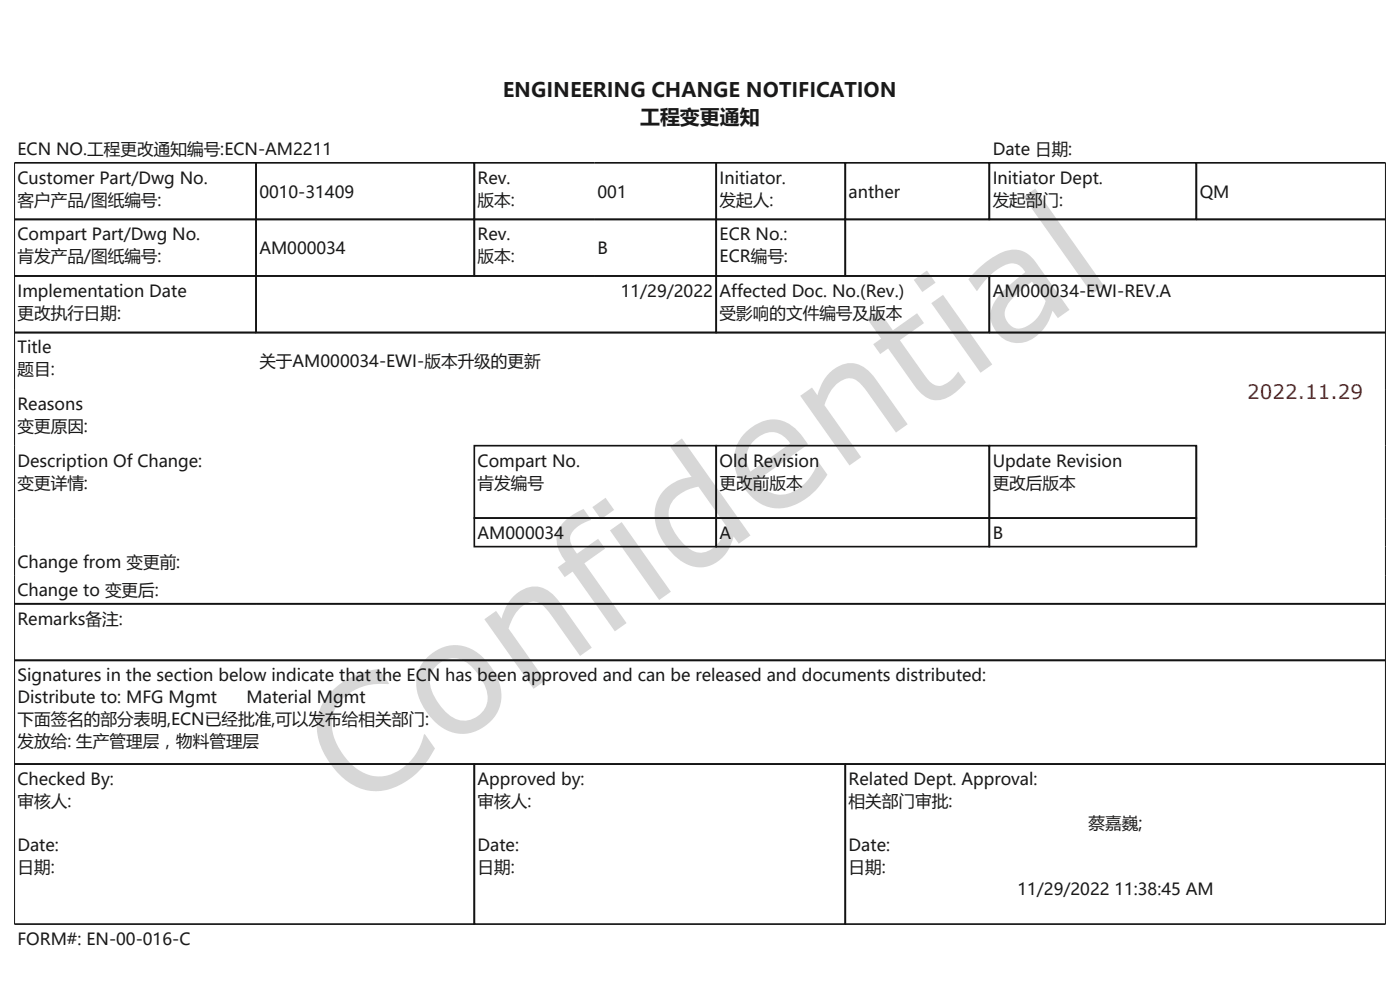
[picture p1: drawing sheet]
<svg xmlns="http://www.w3.org/2000/svg" width="297mm" height="210mm" viewBox="0 0 297 210" stroke-linecap="round" stroke-linejoin="round" font-family="sans-serif">
<defs><g id="words">
<text font-size="33.2" fill="#d7d7d7" x="75.4" y="172.8" transform="rotate(-35 75.4 172.8)">Confidential</text>
<g font-size="4.2" fill="#191919">
<text x="106.7" y="20.7">ENGINEERING CHANGE NOTIFICATION</text>
<text x="135.8" y="26.2">工程变更通知</text>
</g>
<text font-size="4.2" fill="#f00" x="264.6" y="84.7">2022.11.29</text>
<g font-size="3.5" fill="#191919">
<text x="3.7" y="32.9">ECN NO.工程更改通知编号:ECN-AM2211</text>
<text x="210.6" y="32.9">Date 日期:</text>
<text x="3.7" y="39">Customer Part/Dwg No.</text>
<text x="55" y="42">0010-31409</text>
<text x="101.3" y="39">Rev.</text>
<text x="126.8" y="42">001</text>
<text x="152.7" y="39">Initiator.</text>
<text x="180" y="42">anther</text>
<text x="210.6" y="39">Initiator Dept.</text>
<text x="254.5" y="42">QM</text>
<text x="3.7" y="43.6">客户产品/图纸编号:</text>
<text x="101.3" y="43.6">版本:</text>
<text x="152.7" y="43.6">发起人:</text>
<text x="210.6" y="43.6">发起部门:</text>
<text x="3.7" y="51">Compart Part/Dwg No.</text>
<text x="55" y="53.9">AM000034</text>
<text x="101.3" y="51">Rev.</text>
<text x="126.8" y="53.9">B</text>
<text x="152.7" y="51">ECR No.:</text>
<text x="3.7" y="55.6">肯发产品/图纸编号:</text>
<text x="101.3" y="55.6">版本:</text>
<text x="152.7" y="55.6">ECR编号:</text>
<text x="3.7" y="63">Implementation Date</text>
<text x="131.7" y="63">11/29/2022</text>
<text x="152.7" y="63">Affected Doc. No.(Rev.)</text>
<text x="210.6" y="63">AM000034-EWI-REV.A</text>
<text x="3.7" y="67.6">更改执行日期:</text>
<text x="152.7" y="67.6">受影响的文件编号及版本</text>
<text x="3.7" y="75">Title</text>
<text x="55" y="78">关于AM000034-EWI-版本升级的更新</text>
<text x="3.7" y="79.6">题目:</text>
<text x="3.7" y="87">Reasons</text>
<text x="3.7" y="91.6">变更原因:</text>
<text x="3.7" y="99">Description Of Change:</text>
<text x="101.3" y="99">Compart No.</text>
<text x="152.7" y="99">Old Revision</text>
<text x="210.6" y="99">Update Revision</text>
<text x="3.7" y="103.6">变更详情:</text>
<text x="101.3" y="103.6">肯发编号</text>
<text x="152.7" y="103.6">更改前版本</text>
<text x="210.6" y="103.6">更改后版本</text>
<text x="101.3" y="114.3">AM000034</text>
<text x="152.7" y="114.3">A</text>
<text x="210.6" y="114.3">B</text>
<text x="3.7" y="120.4">Change from 变更前:</text>
<text x="3.7" y="126.4">Change to 变更后:</text>
<text x="3.7" y="132.5">Remarks备注:</text>
<text x="3.7" y="144.5">Signatures in the section below indicate that the ECN has been approved and can be released and documents distributed:</text>
<text x="3.7" y="149.1">Distribute to: MFG Mgmt</text>
<text x="52.3" y="149.1">Material Mgmt</text>
<text x="3.7" y="153.8">下面签名的部分表明,ECN已经批准,可以发布给相关部门:</text>
<text x="3.7" y="158.4">发放给: 生产管理层，物料管理层</text>
<text x="3.7" y="166.5">Checked By:</text>
<text x="101.3" y="166.5">Approved by:</text>
<text x="180" y="166.5">Related Dept. Approval:</text>
<text x="3.7" y="171.2">审核人:</text>
<text x="101.3" y="171.2">审核人:</text>
<text x="180" y="171.2">相关部门审批:</text>
<text x="230.9" y="175.8">蔡嘉巍;</text>
<text x="3.7" y="180.5">Date:</text>
<text x="3.7" y="185.1">日期:</text>
<text x="101.3" y="180.5">Date:</text>
<text x="101.3" y="185.1">日期:</text>
<text x="180" y="180.5">Date:</text>
<text x="180" y="185.1">日期:</text>
<text x="215.8" y="189.8">11/29/2022 11:38:45 AM</text>
<text x="3.7" y="200.5">FORM#: EN-00-016-C</text>
</g>
</g></defs>
<g fill="none" stroke="#131313" stroke-width=".35">
<path d="M3.1 34.5h51.3M54.3 34.5h46.3v12h-46.3zM54.3 34.5v36.1M100.6 34.5h51.4M100.6 34.5v24.1M151.9 34.5h27.4v12h-27.4zM151.9 34.5v24.1M179.3 34.5h30.6v12h-30.6zM209.9 34.5h43.9v12h-43.9zM253.7 34.5h40.2M253.8 34.5v12.1M3.1 46.5h51.3"/>
<path d="M3.1 58.5h51.3M54.3 46.5h46.3v12h-46.3zM54.3 58.5h97.6v12h-97.6zM100.6 46.5h51.4M100.6 58.5h51.4M151.9 46.5h27.4v12h-27.4zM151.9 58.5h58v12h-58zM179.3 46.5h114.6M179.3 58.5h114.6M179.3 46.5v12.1M209.9 58.5v12.1M3.1 70.5h290.8"/>
<path d="M100.6 94.5h51.3v15.4h-51.3zM151.9 94.5h58v15.4h-58zM209.9 94.5h43.9v15.4h-43.9zM253.8 94.5v21.5M100.6 109.9h51.3v6.1h-51.3zM151.9 109.9h58v6.1h-58zM209.9 109.9h43.9v6.1h-43.9zM3.1 128.1h290.8M3.1 140.1h290.8M3.1 162.1h290.8M100.6 162.1h78.7v33.9h-78.7zM100.6 162v34.1"/>
<path d="M179.3 162v34.1M3.1 196h97.6M179.3 196h114.6"/>
</g>
<path d="M3.1 34.5v161.6M293.9 34.5v161.6" fill="none" stroke="#131313" stroke-width=".21"/>
<use href="#words"/>
</svg>
